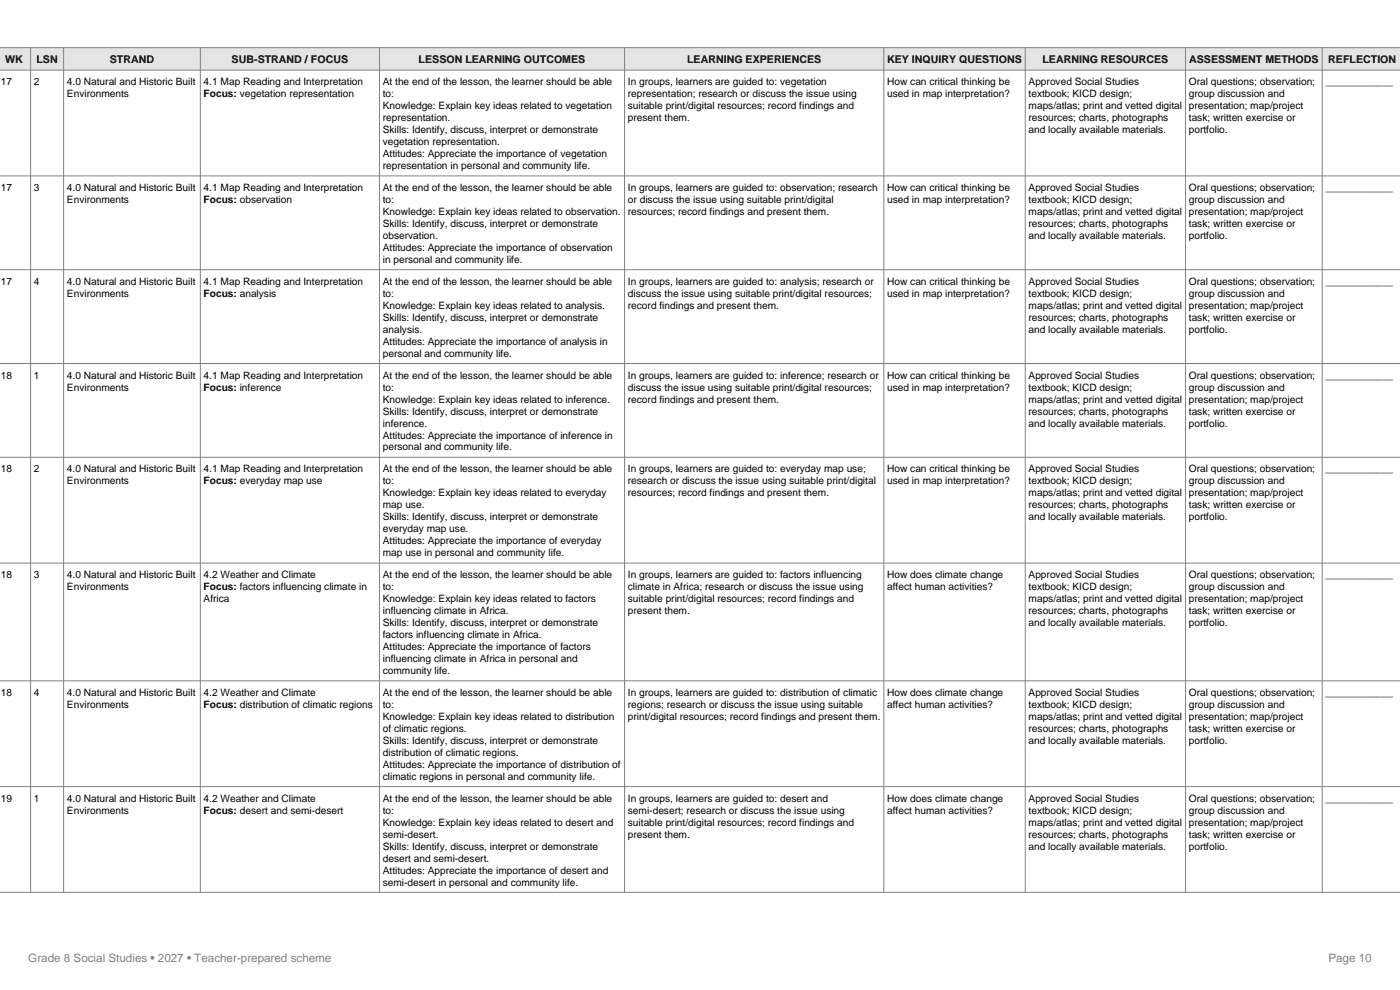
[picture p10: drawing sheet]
<svg xmlns="http://www.w3.org/2000/svg" width="297mm" height="210mm" viewBox="0 0 297 210" stroke-linecap="round" stroke-linejoin="round" font-family="sans-serif">
<defs><g id="words">
<g font-size="2.5" fill="#808080">
<text x="6" y="204">Grade 8 Social Studies • 2027 • Teacher-prepared scheme</text>
<text x="281.8" y="204">Page 10</text>
</g>
<g font-size="2.3">
<text x="1.1" y="13.4">WK</text>
<text x="7.7" y="13.4">LSN</text>
<text x="23.3" y="13.4">STRAND</text>
<text x="49.1" y="13.4">SUB-STRAND / FOCUS</text>
<text x="88.8" y="13.4">LESSON LEARNING OUTCOMES</text>
<text x="145.8" y="13.4">LEARNING EXPERIENCES</text>
<text x="188.2" y="13.4">KEY INQUIRY QUESTIONS</text>
<text x="221.1" y="13.4">LEARNING RESOURCES</text>
<text x="252.3" y="13.4">ASSESSMENT METHODS</text>
<text x="281.8" y="13.4">REFLECTION</text>
</g>
<g font-size="2.2">
<text x=".2" y="18.1">17</text>
<text x="7.2" y="18.1">2</text>
<text x="14.2" y="18.1">4.0 Natural and Historic Built</text>
<text x="14.2" y="20.6">Environments</text>
<text x="43.2" y="18.1">4.1 Map Reading and Interpretation</text>
<text x="43.2" y="20.6">Focus: vegetation representation</text>
<text x="81.2" y="18.1">At the end of the lesson, the learner should be able</text>
<text x="81.2" y="20.6">to:</text>
<text x="81.2" y="23.2">Knowledge: Explain key ideas related to vegetation</text>
<text x="133.2" y="18.1">In groups, learners are guided to: vegetation</text>
<text x="133.2" y="20.6">representation; research or discuss the issue using</text>
<text x="133.2" y="23.2">suitable print/digital resources; record findings and</text>
<text x="188.2" y="18.1">How can critical thinking be</text>
<text x="188.2" y="20.6">used in map interpretation?</text>
<text x="218.2" y="18.1">Approved Social Studies</text>
<text x="218.2" y="20.6">textbook; KICD design;</text>
<text x="218.2" y="23.2">maps/atlas; print and vetted digital</text>
<text x="252.2" y="18.1">Oral questions; observation;</text>
<text x="252.2" y="20.6">group discussion and</text>
<text x="252.2" y="23.2">presentation; map/project</text>
<text x="281.2" y="18.1">____________</text>
<text x="81.2" y="25.7">representation.</text>
<text x="81.2" y="28.2">Skills: Identify, discuss, interpret or demonstrate</text>
<text x="133.2" y="25.7">present them.</text>
<text x="218.2" y="25.7">resources; charts, photographs</text>
<text x="218.2" y="28.2">and locally available materials.</text>
<text x="252.2" y="25.7">task; written exercise or</text>
<text x="252.2" y="28.2">portfolio.</text>
<text x="81.2" y="30.8">vegetation representation.</text>
<text x="81.2" y="33.3">Attitudes: Appreciate the importance of vegetation</text>
<text x="81.2" y="35.9">representation in personal and community life.</text>
<text x=".2" y="40.5">17</text>
<text x="7.2" y="40.5">3</text>
<text x="14.2" y="40.5">4.0 Natural and Historic Built</text>
<text x="43.2" y="40.5">4.1 Map Reading and Interpretation</text>
<text x="81.2" y="40.5">At the end of the lesson, the learner should be able</text>
<text x="133.2" y="40.5">In groups, learners are guided to: observation; research</text>
<text x="188.2" y="40.5">How can critical thinking be</text>
<text x="218.2" y="40.5">Approved Social Studies</text>
<text x="252.2" y="40.5">Oral questions; observation;</text>
<text x="281.2" y="40.5">____________</text>
<text x="14.2" y="43.1">Environments</text>
<text x="43.2" y="43.1">Focus: observation</text>
<text x="81.2" y="43.1">to:</text>
<text x="81.2" y="45.6">Knowledge: Explain key ideas related to observation.</text>
<text x="133.2" y="43.1">or discuss the issue using suitable print/digital</text>
<text x="133.2" y="45.6">resources; record findings and present them.</text>
<text x="188.2" y="43.1">used in map interpretation?</text>
<text x="218.2" y="43.1">textbook; KICD design;</text>
<text x="218.2" y="45.6">maps/atlas; print and vetted digital</text>
<text x="252.2" y="43.1">group discussion and</text>
<text x="252.2" y="45.6">presentation; map/project</text>
<text x="81.2" y="48.1">Skills: Identify, discuss, interpret or demonstrate</text>
<text x="81.2" y="50.7">observation.</text>
<text x="81.2" y="53.2">Attitudes: Appreciate the importance of observation</text>
<text x="218.2" y="48.1">resources; charts, photographs</text>
<text x="218.2" y="50.7">and locally available materials.</text>
<text x="252.2" y="48.1">task; written exercise or</text>
<text x="252.2" y="50.7">portfolio.</text>
<text x="81.2" y="55.8">in personal and community life.</text>
<text x=".2" y="60.4">17</text>
<text x="7.2" y="60.4">4</text>
<text x="14.2" y="60.4">4.0 Natural and Historic Built</text>
<text x="14.2" y="63">Environments</text>
<text x="43.2" y="60.4">4.1 Map Reading and Interpretation</text>
<text x="43.2" y="63">Focus: analysis</text>
<text x="81.2" y="60.4">At the end of the lesson, the learner should be able</text>
<text x="81.2" y="63">to:</text>
<text x="81.2" y="65.5">Knowledge: Explain key ideas related to analysis.</text>
<text x="133.2" y="60.4">In groups, learners are guided to: analysis; research or</text>
<text x="133.2" y="63">discuss the issue using suitable print/digital resources;</text>
<text x="133.2" y="65.5">record findings and present them.</text>
<text x="188.2" y="60.4">How can critical thinking be</text>
<text x="188.2" y="63">used in map interpretation?</text>
<text x="218.2" y="60.4">Approved Social Studies</text>
<text x="218.2" y="63">textbook; KICD design;</text>
<text x="218.2" y="65.5">maps/atlas; print and vetted digital</text>
<text x="252.2" y="60.4">Oral questions; observation;</text>
<text x="252.2" y="63">group discussion and</text>
<text x="252.2" y="65.5">presentation; map/project</text>
<text x="281.2" y="60.4">____________</text>
<text x="81.2" y="68">Skills: Identify, discuss, interpret or demonstrate</text>
<text x="81.2" y="70.6">analysis.</text>
<text x="218.2" y="68">resources; charts, photographs</text>
<text x="218.2" y="70.6">and locally available materials.</text>
<text x="252.2" y="68">task; written exercise or</text>
<text x="252.2" y="70.6">portfolio.</text>
<text x="81.2" y="73.1">Attitudes: Appreciate the importance of analysis in</text>
<text x="81.2" y="75.7">personal and community life.</text>
<text x=".2" y="80.3">18</text>
<text x="7.2" y="80.3">1</text>
<text x="14.2" y="80.3">4.0 Natural and Historic Built</text>
<text x="14.2" y="82.9">Environments</text>
<text x="43.2" y="80.3">4.1 Map Reading and Interpretation</text>
<text x="43.2" y="82.9">Focus: inference</text>
<text x="81.2" y="80.3">At the end of the lesson, the learner should be able</text>
<text x="81.2" y="82.9">to:</text>
<text x="133.2" y="80.3">In groups, learners are guided to: inference; research or</text>
<text x="133.2" y="82.9">discuss the issue using suitable print/digital resources;</text>
<text x="188.2" y="80.3">How can critical thinking be</text>
<text x="188.2" y="82.9">used in map interpretation?</text>
<text x="218.2" y="80.3">Approved Social Studies</text>
<text x="218.2" y="82.9">textbook; KICD design;</text>
<text x="252.2" y="80.3">Oral questions; observation;</text>
<text x="252.2" y="82.9">group discussion and</text>
<text x="281.2" y="80.3">____________</text>
<text x="81.2" y="85.4">Knowledge: Explain key ideas related to inference.</text>
<text x="81.2" y="87.9">Skills: Identify, discuss, interpret or demonstrate</text>
<text x="133.2" y="85.4">record findings and present them.</text>
<text x="218.2" y="85.4">maps/atlas; print and vetted digital</text>
<text x="218.2" y="87.9">resources; charts, photographs</text>
<text x="252.2" y="85.4">presentation; map/project</text>
<text x="252.2" y="87.9">task; written exercise or</text>
<text x="81.2" y="90.5">inference.</text>
<text x="81.2" y="93">Attitudes: Appreciate the importance of inference in</text>
<text x="81.2" y="95.6">personal and community life.</text>
<text x="218.2" y="90.5">and locally available materials.</text>
<text x="252.2" y="90.5">portfolio.</text>
<text x=".2" y="100.2">18</text>
<text x="7.2" y="100.2">2</text>
<text x="14.2" y="100.2">4.0 Natural and Historic Built</text>
<text x="43.2" y="100.2">4.1 Map Reading and Interpretation</text>
<text x="81.2" y="100.2">At the end of the lesson, the learner should be able</text>
<text x="133.2" y="100.2">In groups, learners are guided to: everyday map use;</text>
<text x="188.2" y="100.2">How can critical thinking be</text>
<text x="218.2" y="100.2">Approved Social Studies</text>
<text x="252.2" y="100.2">Oral questions; observation;</text>
<text x="281.2" y="100.2">____________</text>
<text x="14.2" y="102.8">Environments</text>
<text x="43.2" y="102.8">Focus: everyday map use</text>
<text x="81.2" y="102.8">to:</text>
<text x="81.2" y="105.3">Knowledge: Explain key ideas related to everyday</text>
<text x="81.2" y="107.8">map use.</text>
<text x="133.2" y="102.8">research or discuss the issue using suitable print/digital</text>
<text x="133.2" y="105.3">resources; record findings and present them.</text>
<text x="188.2" y="102.8">used in map interpretation?</text>
<text x="218.2" y="102.8">textbook; KICD design;</text>
<text x="218.2" y="105.3">maps/atlas; print and vetted digital</text>
<text x="218.2" y="107.8">resources; charts, photographs</text>
<text x="252.2" y="102.8">group discussion and</text>
<text x="252.2" y="105.3">presentation; map/project</text>
<text x="252.2" y="107.8">task; written exercise or</text>
<text x="81.2" y="110.4">Skills: Identify, discuss, interpret or demonstrate</text>
<text x="81.2" y="112.9">everyday map use.</text>
<text x="218.2" y="110.4">and locally available materials.</text>
<text x="252.2" y="110.4">portfolio.</text>
<text x="81.2" y="115.5">Attitudes: Appreciate the importance of everyday</text>
<text x="81.2" y="118">map use in personal and community life.</text>
<text x=".2" y="122.7">18</text>
<text x="7.2" y="122.7">3</text>
<text x="14.2" y="122.7">4.0 Natural and Historic Built</text>
<text x="14.2" y="125.2">Environments</text>
<text x="43.2" y="122.7">4.2 Weather and Climate</text>
<text x="43.2" y="125.2">Focus: factors influencing climate in</text>
<text x="81.2" y="122.7">At the end of the lesson, the learner should be able</text>
<text x="81.2" y="125.2">to:</text>
<text x="133.2" y="122.7">In groups, learners are guided to: factors influencing</text>
<text x="133.2" y="125.2">climate in Africa; research or discuss the issue using</text>
<text x="188.2" y="122.7">How does climate change</text>
<text x="188.2" y="125.2">affect human activities?</text>
<text x="218.2" y="122.7">Approved Social Studies</text>
<text x="218.2" y="125.2">textbook; KICD design;</text>
<text x="252.2" y="122.7">Oral questions; observation;</text>
<text x="252.2" y="125.2">group discussion and</text>
<text x="281.2" y="122.7">____________</text>
<text x="43.2" y="127.7">Africa</text>
<text x="81.2" y="127.7">Knowledge: Explain key ideas related to factors</text>
<text x="81.2" y="130.3">influencing climate in Africa.</text>
<text x="133.2" y="127.7">suitable print/digital resources; record findings and</text>
<text x="133.2" y="130.3">present them.</text>
<text x="218.2" y="127.7">maps/atlas; print and vetted digital</text>
<text x="218.2" y="130.3">resources; charts, photographs</text>
<text x="252.2" y="127.7">presentation; map/project</text>
<text x="252.2" y="130.3">task; written exercise or</text>
<text x="81.2" y="132.8">Skills: Identify, discuss, interpret or demonstrate</text>
<text x="81.2" y="135.4">factors influencing climate in Africa.</text>
<text x="81.2" y="137.9">Attitudes: Appreciate the importance of factors</text>
<text x="218.2" y="132.8">and locally available materials.</text>
<text x="252.2" y="132.8">portfolio.</text>
<text x="81.2" y="140.4">influencing climate in Africa in personal and</text>
<text x="81.2" y="143">community life.</text>
<text x=".2" y="147.6">18</text>
<text x="7.2" y="147.6">4</text>
<text x="14.2" y="147.6">4.0 Natural and Historic Built</text>
<text x="43.2" y="147.6">4.2 Weather and Climate</text>
<text x="81.2" y="147.6">At the end of the lesson, the learner should be able</text>
<text x="133.2" y="147.6">In groups, learners are guided to: distribution of climatic</text>
<text x="188.2" y="147.6">How does climate change</text>
<text x="218.2" y="147.6">Approved Social Studies</text>
<text x="252.2" y="147.6">Oral questions; observation;</text>
<text x="281.2" y="147.6">____________</text>
<text x="14.2" y="150.2">Environments</text>
<text x="43.2" y="150.2">Focus: distribution of climatic regions</text>
<text x="81.2" y="150.2">to:</text>
<text x="81.2" y="152.7">Knowledge: Explain key ideas related to distribution</text>
<text x="81.2" y="155.2">of climatic regions.</text>
<text x="133.2" y="150.2">regions; research or discuss the issue using suitable</text>
<text x="133.2" y="152.7">print/digital resources; record findings and present them.</text>
<text x="188.2" y="150.2">affect human activities?</text>
<text x="218.2" y="150.2">textbook; KICD design;</text>
<text x="218.2" y="152.7">maps/atlas; print and vetted digital</text>
<text x="218.2" y="155.2">resources; charts, photographs</text>
<text x="252.2" y="150.2">group discussion and</text>
<text x="252.2" y="152.7">presentation; map/project</text>
<text x="252.2" y="155.2">task; written exercise or</text>
<text x="81.2" y="157.8">Skills: Identify, discuss, interpret or demonstrate</text>
<text x="81.2" y="160.3">distribution of climatic regions.</text>
<text x="218.2" y="157.8">and locally available materials.</text>
<text x="252.2" y="157.8">portfolio.</text>
<text x="81.2" y="162.9">Attitudes: Appreciate the importance of distribution of</text>
<text x="81.2" y="165.4">climatic regions in personal and community life.</text>
<text x=".2" y="170.1">19</text>
<text x="7.2" y="170.1">1</text>
<text x="14.2" y="170.1">4.0 Natural and Historic Built</text>
<text x="14.2" y="172.6">Environments</text>
<text x="43.2" y="170.1">4.2 Weather and Climate</text>
<text x="43.2" y="172.6">Focus: desert and semi-desert</text>
<text x="81.2" y="170.1">At the end of the lesson, the learner should be able</text>
<text x="81.2" y="172.6">to:</text>
<text x="133.2" y="170.1">In groups, learners are guided to: desert and</text>
<text x="133.2" y="172.6">semi-desert; research or discuss the issue using</text>
<text x="188.2" y="170.1">How does climate change</text>
<text x="188.2" y="172.6">affect human activities?</text>
<text x="218.2" y="170.1">Approved Social Studies</text>
<text x="218.2" y="172.6">textbook; KICD design;</text>
<text x="252.2" y="170.1">Oral questions; observation;</text>
<text x="252.2" y="172.6">group discussion and</text>
<text x="281.2" y="170.1">____________</text>
<text x="81.2" y="175.1">Knowledge: Explain key ideas related to desert and</text>
<text x="81.2" y="177.7">semi-desert.</text>
<text x="133.2" y="175.1">suitable print/digital resources; record findings and</text>
<text x="133.2" y="177.7">present them.</text>
<text x="218.2" y="175.1">maps/atlas; print and vetted digital</text>
<text x="218.2" y="177.7">resources; charts, photographs</text>
<text x="252.2" y="175.1">presentation; map/project</text>
<text x="252.2" y="177.7">task; written exercise or</text>
<text x="81.2" y="180.2">Skills: Identify, discuss, interpret or demonstrate</text>
<text x="81.2" y="182.8">desert and semi-desert.</text>
<text x="81.2" y="185.3">Attitudes: Appreciate the importance of desert and</text>
<text x="218.2" y="180.2">and locally available materials.</text>
<text x="252.2" y="180.2">portfolio.</text>
<text x="81.2" y="187.8">semi-desert in personal and community life.</text>
</g>
</g></defs>
<path d="M-.1 10.1h297.2v4.8h-297.2z" fill-rule="evenodd" fill="#dce6f1"/>
<g fill="none" stroke="#808080" stroke-width=".21">
<path d="M0 10.1h297.1M0 14.9h297.1M6.5 10.1v179.2M13.5 10.1v179.2M42.5 10.1v179.2M80.5 10.1v179.2M132.5 10.1v179.2M187.5 10.1v179.2M217.5 10.1v179.2M251.5 10.1v179.2M280.5 10.1v179.2M0 37.3h297.1"/>
<path d="M0 57.2h297.1M0 77.1h297.1M0 97h297.1M0 119.4h297.1M0 144.4h297.1M0 166.9h297.1M0 189.3h297.1"/>
</g>
<use href="#words"/>
</svg>
